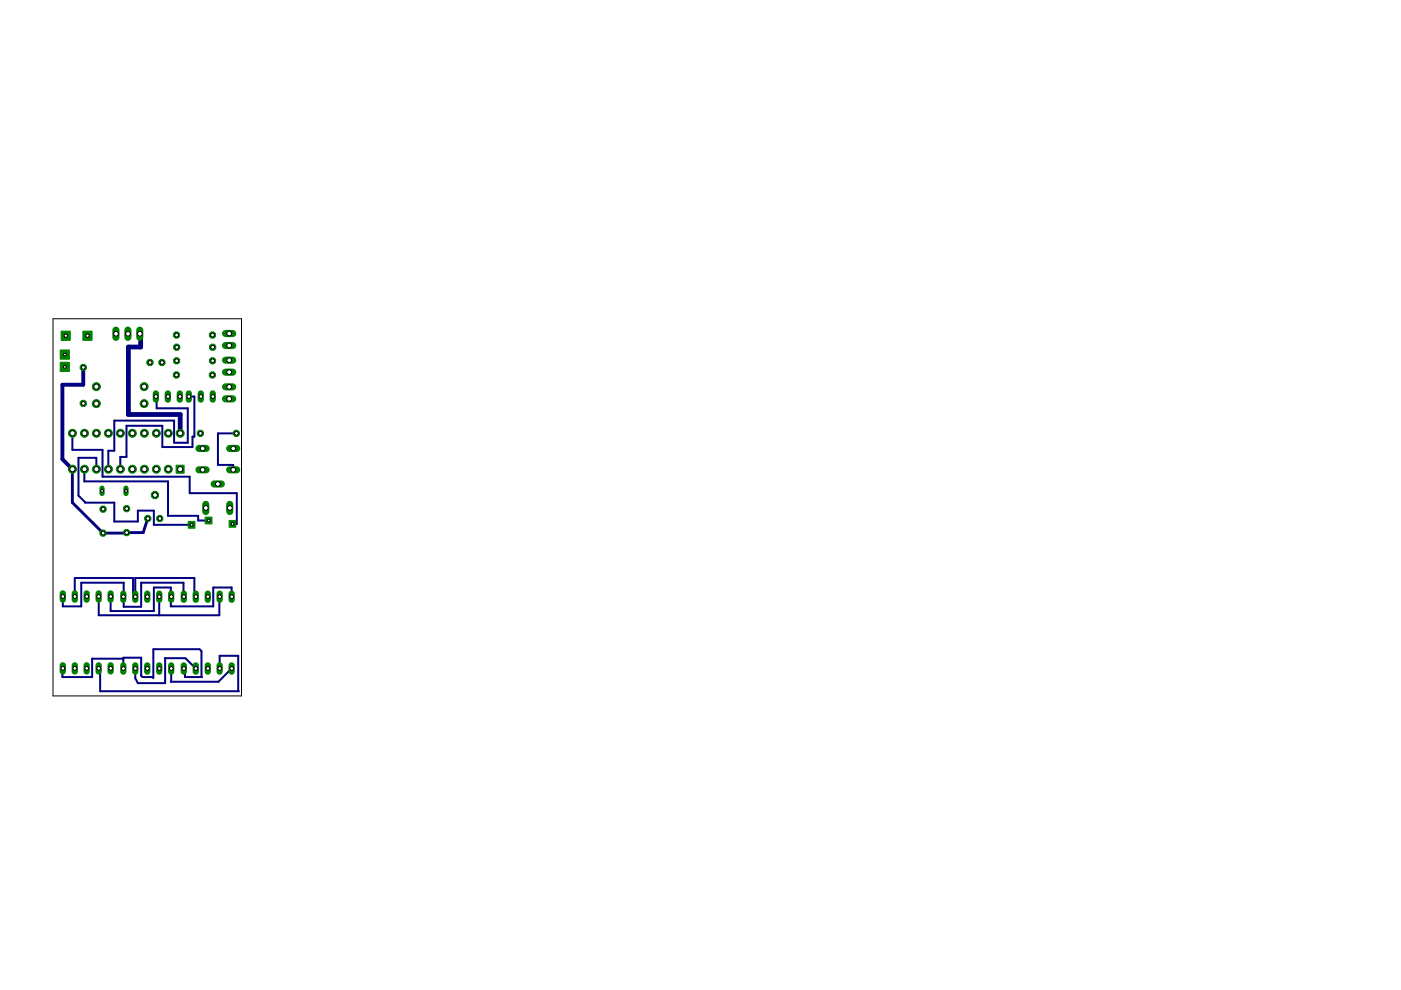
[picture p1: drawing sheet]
<svg xmlns="http://www.w3.org/2000/svg" width="297mm" height="210mm" viewBox="0 0 297 210" stroke-linecap="round" stroke-linejoin="round" font-family="sans-serif">
<path d="M29.6 70.8v.8h.2v2h-2.6v14.3h11v4" fill="none" stroke="#000080" stroke-width="1"/>
<path d="M15.3 99.5v7.1l6.5 6.4 8.6-.1 .9-3" fill="none" stroke="#000080" stroke-width=".61"/>
<path d="M17.7 77.9v3.7h-4.5v15.8l2.1 2.1" fill="none" stroke="#000080" stroke-width=".83"/>
<g fill="none" stroke="#000080" stroke-width=".42">
<path d="M15.3 91.9v3.5h6.4v5.7h18.5v3.5h10v6.5h-.9M17.9 99.5v2.6h17.7v7.3h6.4v1h2.2M20.4 99.5v-2.4h-3.8v8l1.4 1.5h6.2v4h5v-2.3h3.4v3h8M33 84.1h.2v2.5h6.6v7.3h-2.9v-4.7h-12.7v6.4h-1.2v3.9M40 84.1h1.2v8.5h-.4v2.2h-6.4v-4.5h-7.6v6.6h-1.3v2.6M50.1 91.9h-3.9v6.7h3.2v1M13.3 126.5v2.1h3.9v-5.1h9v5.2h3.7v-5.2h9l.1 3M15.9 126.5v-3.9h12.3v3.9h.5v-3.9h12.5v3.9h.3M20.9 126.5h.1M20.9 126.5v4h25.6l.1-4M23.5 126.5v3.1h9.1v-5h3.6v4h9v-4h3.9v1.9M26.1 126.5h.1"/>
<path d="M26.2 139.5l3.7-.1v3.9l.3 .3h2.1l.2 .1v-6.1h9.8l.4 .4 .1 5.6h-3.6v-1.6l-.2-.3M26.2 139.5v.2h-6.7v3.9h-6.3l.1-1.9M26.2 139.5l-.1 2.2M33.8 126.5v4M35 139.6h4.3l2.2 2.1M35 139.6l-.1 .1M35 139.6v5.2h-5.8l-.5-1v-2.1M36.2 126.5h.1M20.9 141.7l.3 .3v4.6h29.4l-.1-7.6h-3.9v2.7M36.3 141.7l-.1 2.8h10.1l2.8-2.8"/>
</g>
<circle cx="21.8" cy="107.9" r=".71" fill="#008000" stroke="#008000" stroke-width=".21"/>
<circle cx="21.9" cy="107.9" r=".4" fill="#fff" stroke="#000" stroke-width=".21"/>
<circle cx="21.8" cy="113" r=".71" fill="#008000" stroke="#008000" stroke-width=".21"/>
<circle cx="21.9" cy="113" r=".4" fill="#fff" stroke="#000" stroke-width=".21"/>
<circle cx="26.8" cy="107.8" r=".71" fill="#008000" stroke="#008000" stroke-width=".21"/>
<circle cx="26.9" cy="107.8" r=".4" fill="#fff" stroke="#000" stroke-width=".21"/>
<circle cx="26.8" cy="112.9" r=".71" fill="#008000" stroke="#008000" stroke-width=".21"/>
<circle cx="26.9" cy="112.9" r=".4" fill="#fff" stroke="#000" stroke-width=".21"/>
<path d="M21.6 103.5v1.1" fill="none" stroke="#008000" stroke-width="1.1"/>
<circle cx="21.7" cy="104.1" r=".3" fill="#fff" stroke="#000" stroke-width=".21"/>
<path d="M26.7 103.5v1.1" fill="none" stroke="#008000" stroke-width="1.1"/>
<circle cx="26.7" cy="104.1" r=".3" fill="#fff" stroke="#000" stroke-width=".21"/>
<circle cx="50.1" cy="91.9" r=".71" fill="#008000" stroke="#008000" stroke-width=".21"/>
<circle cx="50.1" cy="91.9" r=".4" fill="#fff" stroke="#000" stroke-width=".21"/>
<circle cx="42.5" cy="91.9" r=".71" fill="#008000" stroke="#008000" stroke-width=".21"/>
<circle cx="42.5" cy="91.9" r=".4" fill="#fff" stroke="#000" stroke-width=".21"/>
<path d="M48.7 95.1h1.5" fill="none" stroke="#008000" stroke-width="1.5"/>
<circle cx="49.5" cy="95.1" r=".51" fill="#fff" stroke="#000" stroke-width=".21"/>
<path d="M48.7 99.6h1.5" fill="none" stroke="#008000" stroke-width="1.5"/>
<circle cx="49.5" cy="99.6" r=".51" fill="#fff" stroke="#000" stroke-width=".21"/>
<path d="M42.2 95.1h1.5" fill="none" stroke="#008000" stroke-width="1.5"/>
<circle cx="43" cy="95.1" r=".51" fill="#fff" stroke="#000" stroke-width=".21"/>
<path d="M42.2 99.6h1.5" fill="none" stroke="#008000" stroke-width="1.5"/>
<circle cx="43" cy="99.6" r=".51" fill="#fff" stroke="#000" stroke-width=".21"/>
<path d="M24.6 70v1.5" fill="none" stroke="#008000" stroke-width="1.5"/>
<circle cx="24.6" cy="70.8" r=".51" fill="#fff" stroke="#000" stroke-width=".21"/>
<path d="M27.1 70v1.5" fill="none" stroke="#008000" stroke-width="1.5"/>
<circle cx="27.1" cy="70.8" r=".51" fill="#fff" stroke="#000" stroke-width=".21"/>
<path d="M29.6 70v1.5" fill="none" stroke="#008000" stroke-width="1.5"/>
<circle cx="29.7" cy="70.8" r=".51" fill="#fff" stroke="#000" stroke-width=".21"/>
<path d="M40 83.4v1.3" fill="none" stroke="#008000" stroke-width="1.3"/>
<circle cx="40" cy="84.1" r=".4" fill="#fff" stroke="#000" stroke-width=".21"/>
<path d="M45.1 83.4v1.3" fill="none" stroke="#008000" stroke-width="1.3"/>
<circle cx="45.1" cy="84.1" r=".4" fill="#fff" stroke="#000" stroke-width=".21"/>
<path d="M42.6 83.4v1.3" fill="none" stroke="#008000" stroke-width="1.3"/>
<circle cx="42.6" cy="84.1" r=".4" fill="#fff" stroke="#000" stroke-width=".21"/>
<path d="M33 83.4v1.3" fill="none" stroke="#008000" stroke-width="1.3"/>
<circle cx="33.1" cy="84.1" r=".4" fill="#fff" stroke="#000" stroke-width=".21"/>
<path d="M38.1 83.4v1.3" fill="none" stroke="#008000" stroke-width="1.3"/>
<circle cx="38.1" cy="84.1" r=".4" fill="#fff" stroke="#000" stroke-width=".21"/>
<path d="M35.6 83.4v1.3" fill="none" stroke="#008000" stroke-width="1.3"/>
<circle cx="35.6" cy="84.1" r=".4" fill="#fff" stroke="#000" stroke-width=".21"/>
<circle cx="30.6" cy="85.6" r=".85" fill="#008000" stroke="#008000" stroke-width=".21"/>
<circle cx="30.6" cy="85.6" r=".55" fill="#fff" stroke="#000" stroke-width=".21"/>
<circle cx="20.4" cy="85.6" r=".85" fill="#008000" stroke="#008000" stroke-width=".21"/>
<circle cx="20.4" cy="85.6" r=".55" fill="#fff" stroke="#000" stroke-width=".21"/>
<circle cx="30.6" cy="82" r=".85" fill="#008000" stroke="#008000" stroke-width=".21"/>
<circle cx="30.6" cy="82" r=".55" fill="#fff" stroke="#000" stroke-width=".21"/>
<circle cx="20.4" cy="82" r=".85" fill="#008000" stroke="#008000" stroke-width=".21"/>
<circle cx="20.4" cy="82" r=".55" fill="#fff" stroke="#000" stroke-width=".21"/>
<circle cx="45.1" cy="76.5" r=".71" fill="#008000" stroke="#008000" stroke-width=".21"/>
<circle cx="45.1" cy="76.5" r=".4" fill="#fff" stroke="#000" stroke-width=".21"/>
<circle cx="37.4" cy="76.5" r=".71" fill="#008000" stroke="#008000" stroke-width=".21"/>
<circle cx="37.5" cy="76.5" r=".4" fill="#fff" stroke="#000" stroke-width=".21"/>
<circle cx="45" cy="79.5" r=".71" fill="#008000" stroke="#008000" stroke-width=".21"/>
<circle cx="45" cy="79.5" r=".4" fill="#fff" stroke="#000" stroke-width=".21"/>
<circle cx="37.4" cy="79.5" r=".71" fill="#008000" stroke="#008000" stroke-width=".21"/>
<circle cx="37.4" cy="79.5" r=".4" fill="#fff" stroke="#000" stroke-width=".21"/>
<circle cx="17.7" cy="77.9" r=".71" fill="#008000" stroke="#008000" stroke-width=".21"/>
<circle cx="17.7" cy="77.9" r=".4" fill="#fff" stroke="#000" stroke-width=".21"/>
<circle cx="17.7" cy="85.5" r=".71" fill="#008000" stroke="#008000" stroke-width=".21"/>
<circle cx="17.7" cy="85.5" r=".4" fill="#fff" stroke="#000" stroke-width=".21"/>
<circle cx="37.4" cy="71" r=".71" fill="#008000" stroke="#008000" stroke-width=".21"/>
<circle cx="37.4" cy="71" r=".4" fill="#fff" stroke="#000" stroke-width=".21"/>
<circle cx="45" cy="71" r=".71" fill="#008000" stroke="#008000" stroke-width=".21"/>
<circle cx="45.1" cy="71" r=".4" fill="#fff" stroke="#000" stroke-width=".21"/>
<circle cx="37.5" cy="73.6" r=".71" fill="#008000" stroke="#008000" stroke-width=".21"/>
<circle cx="37.5" cy="73.6" r=".4" fill="#fff" stroke="#000" stroke-width=".21"/>
<circle cx="45.1" cy="73.6" r=".71" fill="#008000" stroke="#008000" stroke-width=".21"/>
<circle cx="45.1" cy="73.6" r=".4" fill="#fff" stroke="#000" stroke-width=".21"/>
<path d="M47.8 70.7h1.5" fill="none" stroke="#008000" stroke-width="1.5"/>
<circle cx="48.6" cy="70.7" r=".51" fill="#fff" stroke="#000" stroke-width=".21"/>
<path d="M47.8 73.3h1.5" fill="none" stroke="#008000" stroke-width="1.5"/>
<circle cx="48.6" cy="73.3" r=".51" fill="#fff" stroke="#000" stroke-width=".21"/>
<path d="M47.8 76.4h1.5" fill="none" stroke="#008000" stroke-width="1.5"/>
<circle cx="48.6" cy="76.4" r=".51" fill="#fff" stroke="#000" stroke-width=".21"/>
<path d="M47.8 78.9h1.5" fill="none" stroke="#008000" stroke-width="1.5"/>
<circle cx="48.6" cy="78.9" r=".51" fill="#fff" stroke="#000" stroke-width=".21"/>
<path d="M47.8 82h1.5" fill="none" stroke="#008000" stroke-width="1.5"/>
<circle cx="48.6" cy="82" r=".51" fill="#fff" stroke="#000" stroke-width=".21"/>
<path d="M47.8 84.6h1.5" fill="none" stroke="#008000" stroke-width="1.5"/>
<circle cx="48.6" cy="84.6" r=".51" fill="#fff" stroke="#000" stroke-width=".21"/>
<path d="M37.3 98.6h1.7v1.7h-1.7z" fill="#008000" stroke="#008000" stroke-width=".21"/>
<circle cx="38.2" cy="99.5" r=".55" fill="#fff" stroke="#000" stroke-width=".21"/>
<circle cx="35.7" cy="99.5" r=".85" fill="#008000" stroke="#008000" stroke-width=".21"/>
<circle cx="35.7" cy="99.5" r=".55" fill="#fff" stroke="#000" stroke-width=".21"/>
<circle cx="33.1" cy="99.5" r=".85" fill="#008000" stroke="#008000" stroke-width=".21"/>
<circle cx="33.1" cy="99.5" r=".55" fill="#fff" stroke="#000" stroke-width=".21"/>
<circle cx="30.6" cy="99.5" r=".85" fill="#008000" stroke="#008000" stroke-width=".21"/>
<circle cx="30.6" cy="99.5" r=".55" fill="#fff" stroke="#000" stroke-width=".21"/>
<circle cx="28.1" cy="99.5" r=".85" fill="#008000" stroke="#008000" stroke-width=".21"/>
<circle cx="28.1" cy="99.5" r=".55" fill="#fff" stroke="#000" stroke-width=".21"/>
<circle cx="25.5" cy="99.5" r=".85" fill="#008000" stroke="#008000" stroke-width=".21"/>
<circle cx="25.5" cy="99.5" r=".55" fill="#fff" stroke="#000" stroke-width=".21"/>
<circle cx="23" cy="99.5" r=".85" fill="#008000" stroke="#008000" stroke-width=".21"/>
<circle cx="23" cy="99.5" r=".55" fill="#fff" stroke="#000" stroke-width=".21"/>
<circle cx="20.4" cy="99.5" r=".85" fill="#008000" stroke="#008000" stroke-width=".21"/>
<circle cx="20.4" cy="99.5" r=".55" fill="#fff" stroke="#000" stroke-width=".21"/>
<circle cx="17.9" cy="99.5" r=".85" fill="#008000" stroke="#008000" stroke-width=".21"/>
<circle cx="17.9" cy="99.5" r=".55" fill="#fff" stroke="#000" stroke-width=".21"/>
<circle cx="15.4" cy="99.5" r=".85" fill="#008000" stroke="#008000" stroke-width=".21"/>
<circle cx="15.4" cy="99.5" r=".55" fill="#fff" stroke="#000" stroke-width=".21"/>
<circle cx="15.4" cy="91.9" r=".85" fill="#008000" stroke="#008000" stroke-width=".21"/>
<circle cx="15.4" cy="91.9" r=".55" fill="#fff" stroke="#000" stroke-width=".21"/>
<circle cx="17.9" cy="91.9" r=".85" fill="#008000" stroke="#008000" stroke-width=".21"/>
<circle cx="17.9" cy="91.9" r=".55" fill="#fff" stroke="#000" stroke-width=".21"/>
<circle cx="20.4" cy="91.9" r=".85" fill="#008000" stroke="#008000" stroke-width=".21"/>
<circle cx="20.4" cy="91.9" r=".55" fill="#fff" stroke="#000" stroke-width=".21"/>
<circle cx="23" cy="91.9" r=".85" fill="#008000" stroke="#008000" stroke-width=".21"/>
<circle cx="23" cy="91.9" r=".55" fill="#fff" stroke="#000" stroke-width=".21"/>
<circle cx="25.5" cy="91.9" r=".85" fill="#008000" stroke="#008000" stroke-width=".21"/>
<circle cx="25.5" cy="91.9" r=".55" fill="#fff" stroke="#000" stroke-width=".21"/>
<circle cx="28.1" cy="91.9" r=".85" fill="#008000" stroke="#008000" stroke-width=".21"/>
<circle cx="28.1" cy="91.9" r=".55" fill="#fff" stroke="#000" stroke-width=".21"/>
<circle cx="30.6" cy="91.9" r=".85" fill="#008000" stroke="#008000" stroke-width=".21"/>
<circle cx="30.6" cy="91.9" r=".55" fill="#fff" stroke="#000" stroke-width=".21"/>
<circle cx="33.1" cy="91.9" r=".85" fill="#008000" stroke="#008000" stroke-width=".21"/>
<circle cx="33.1" cy="91.9" r=".55" fill="#fff" stroke="#000" stroke-width=".21"/>
<circle cx="35.7" cy="91.9" r=".85" fill="#008000" stroke="#008000" stroke-width=".21"/>
<circle cx="35.7" cy="91.9" r=".55" fill="#fff" stroke="#000" stroke-width=".21"/>
<circle cx="38.2" cy="91.9" r=".85" fill="#008000" stroke="#008000" stroke-width=".21"/>
<circle cx="38.2" cy="91.9" r=".55" fill="#fff" stroke="#000" stroke-width=".21"/>
<path d="M49.1 141.1v1.3" fill="none" stroke="#008000" stroke-width="1.3"/>
<circle cx="49.1" cy="141.7" r=".4" fill="#fff" stroke="#000" stroke-width=".21"/>
<path d="M46.6 141.1v1.3" fill="none" stroke="#008000" stroke-width="1.3"/>
<circle cx="46.6" cy="141.7" r=".4" fill="#fff" stroke="#000" stroke-width=".21"/>
<path d="M44 141.1v1.3" fill="none" stroke="#008000" stroke-width="1.3"/>
<circle cx="44.1" cy="141.7" r=".4" fill="#fff" stroke="#000" stroke-width=".21"/>
<path d="M41.5 141.1v1.3" fill="none" stroke="#008000" stroke-width="1.3"/>
<circle cx="41.5" cy="141.7" r=".4" fill="#fff" stroke="#000" stroke-width=".21"/>
<path d="M39 141.1v1.3" fill="none" stroke="#008000" stroke-width="1.3"/>
<circle cx="39" cy="141.7" r=".4" fill="#fff" stroke="#000" stroke-width=".21"/>
<path d="M39 125.9v1.3" fill="none" stroke="#008000" stroke-width="1.3"/>
<circle cx="39" cy="126.5" r=".4" fill="#fff" stroke="#000" stroke-width=".21"/>
<path d="M41.5 125.9v1.3" fill="none" stroke="#008000" stroke-width="1.3"/>
<circle cx="41.5" cy="126.5" r=".4" fill="#fff" stroke="#000" stroke-width=".21"/>
<path d="M44 125.9v1.3" fill="none" stroke="#008000" stroke-width="1.3"/>
<circle cx="44.1" cy="126.5" r=".4" fill="#fff" stroke="#000" stroke-width=".21"/>
<path d="M46.6 125.9v1.3" fill="none" stroke="#008000" stroke-width="1.3"/>
<circle cx="46.6" cy="126.5" r=".4" fill="#fff" stroke="#000" stroke-width=".21"/>
<path d="M49.1 125.9v1.3" fill="none" stroke="#008000" stroke-width="1.3"/>
<circle cx="49.1" cy="126.5" r=".4" fill="#fff" stroke="#000" stroke-width=".21"/>
<path d="M36.3 141.1v1.3" fill="none" stroke="#008000" stroke-width="1.3"/>
<circle cx="36.3" cy="141.7" r=".4" fill="#fff" stroke="#000" stroke-width=".21"/>
<path d="M33.8 141.1v1.3" fill="none" stroke="#008000" stroke-width="1.3"/>
<circle cx="33.8" cy="141.7" r=".4" fill="#fff" stroke="#000" stroke-width=".21"/>
<path d="M31.2 141.1v1.3" fill="none" stroke="#008000" stroke-width="1.3"/>
<circle cx="31.2" cy="141.7" r=".4" fill="#fff" stroke="#000" stroke-width=".21"/>
<path d="M28.7 141.1v1.3" fill="none" stroke="#008000" stroke-width="1.3"/>
<circle cx="28.7" cy="141.7" r=".4" fill="#fff" stroke="#000" stroke-width=".21"/>
<path d="M26.1 141.1v1.3" fill="none" stroke="#008000" stroke-width="1.3"/>
<circle cx="26.2" cy="141.7" r=".4" fill="#fff" stroke="#000" stroke-width=".21"/>
<path d="M26.1 125.9v1.3" fill="none" stroke="#008000" stroke-width="1.3"/>
<circle cx="26.2" cy="126.5" r=".4" fill="#fff" stroke="#000" stroke-width=".21"/>
<path d="M28.7 125.9v1.3" fill="none" stroke="#008000" stroke-width="1.3"/>
<circle cx="28.7" cy="126.5" r=".4" fill="#fff" stroke="#000" stroke-width=".21"/>
<path d="M31.2 125.9v1.3" fill="none" stroke="#008000" stroke-width="1.3"/>
<circle cx="31.2" cy="126.5" r=".4" fill="#fff" stroke="#000" stroke-width=".21"/>
<path d="M33.8 125.9v1.3" fill="none" stroke="#008000" stroke-width="1.3"/>
<circle cx="33.8" cy="126.5" r=".4" fill="#fff" stroke="#000" stroke-width=".21"/>
<path d="M36.3 125.9v1.3" fill="none" stroke="#008000" stroke-width="1.3"/>
<circle cx="36.3" cy="126.5" r=".4" fill="#fff" stroke="#000" stroke-width=".21"/>
<path d="M23.5 141.1v1.3" fill="none" stroke="#008000" stroke-width="1.3"/>
<circle cx="23.5" cy="141.7" r=".4" fill="#fff" stroke="#000" stroke-width=".21"/>
<path d="M20.9 141.1v1.3" fill="none" stroke="#008000" stroke-width="1.3"/>
<circle cx="20.9" cy="141.7" r=".4" fill="#fff" stroke="#000" stroke-width=".21"/>
<path d="M18.4 141.1v1.3" fill="none" stroke="#008000" stroke-width="1.3"/>
<circle cx="18.4" cy="141.7" r=".4" fill="#fff" stroke="#000" stroke-width=".21"/>
<path d="M15.9 141.1v1.3" fill="none" stroke="#008000" stroke-width="1.3"/>
<circle cx="15.9" cy="141.7" r=".4" fill="#fff" stroke="#000" stroke-width=".21"/>
<path d="M13.3 141.1v1.3" fill="none" stroke="#008000" stroke-width="1.3"/>
<circle cx="13.3" cy="141.7" r=".4" fill="#fff" stroke="#000" stroke-width=".21"/>
<path d="M13.3 125.8v1.3" fill="none" stroke="#008000" stroke-width="1.3"/>
<circle cx="13.3" cy="126.5" r=".4" fill="#fff" stroke="#000" stroke-width=".21"/>
<path d="M15.9 125.8v1.3" fill="none" stroke="#008000" stroke-width="1.3"/>
<circle cx="15.9" cy="126.5" r=".4" fill="#fff" stroke="#000" stroke-width=".21"/>
<path d="M18.4 125.8v1.3" fill="none" stroke="#008000" stroke-width="1.3"/>
<circle cx="18.4" cy="126.5" r=".4" fill="#fff" stroke="#000" stroke-width=".21"/>
<path d="M20.9 125.8v1.3" fill="none" stroke="#008000" stroke-width="1.3"/>
<circle cx="20.9" cy="126.5" r=".4" fill="#fff" stroke="#000" stroke-width=".21"/>
<path d="M23.5 125.8v1.3" fill="none" stroke="#008000" stroke-width="1.3"/>
<circle cx="23.5" cy="126.5" r=".4" fill="#fff" stroke="#000" stroke-width=".21"/>
<path d="M45.4 102.6h1.5" fill="none" stroke="#008000" stroke-width="1.5"/>
<circle cx="46.2" cy="102.6" r=".51" fill="#fff" stroke="#000" stroke-width=".21"/>
<path d="M48.7 106.9v1.6" fill="none" stroke="#008000" stroke-width="1.5"/>
<circle cx="48.7" cy="107.7" r=".51" fill="#fff" stroke="#000" stroke-width=".21"/>
<path d="M43.6 106.9v1.6" fill="none" stroke="#008000" stroke-width="1.5"/>
<circle cx="43.6" cy="107.7" r=".51" fill="#fff" stroke="#000" stroke-width=".21"/>
<circle cx="13.8" cy="75.2" r=".83" fill="#008000" stroke="#008000" stroke-width=".21"/>
<circle cx="13.8" cy="75.2" r=".51" fill="#fff" stroke="#000" stroke-width=".21"/>
<circle cx="13.8" cy="77.8" r=".83" fill="#008000" stroke="#008000" stroke-width=".21"/>
<circle cx="13.8" cy="77.8" r=".51" fill="#fff" stroke="#000" stroke-width=".21"/>
<circle cx="13.9" cy="71.2" r=".83" fill="#008000" stroke="#008000" stroke-width=".21"/>
<circle cx="14" cy="71.2" r=".51" fill="#fff" stroke="#000" stroke-width=".21"/>
<circle cx="18.6" cy="71.2" r=".83" fill="#008000" stroke="#008000" stroke-width=".21"/>
<circle cx="18.6" cy="71.2" r=".51" fill="#fff" stroke="#000" stroke-width=".21"/>
<circle cx="32.9" cy="105" r=".83" fill="#008000" stroke="#008000" stroke-width=".21"/>
<circle cx="32.9" cy="105" r=".51" fill="#fff" stroke="#000" stroke-width=".21"/>
<circle cx="33.9" cy="109.9" r=".71" fill="#008000" stroke="#008000" stroke-width=".21"/>
<circle cx="33.9" cy="109.9" r=".4" fill="#fff" stroke="#000" stroke-width=".21"/>
<circle cx="31.3" cy="109.9" r=".71" fill="#008000" stroke="#008000" stroke-width=".21"/>
<circle cx="31.3" cy="109.9" r=".4" fill="#fff" stroke="#000" stroke-width=".21"/>
<circle cx="34.3" cy="76.9" r=".71" fill="#008000" stroke="#008000" stroke-width=".21"/>
<circle cx="34.4" cy="76.9" r=".4" fill="#fff" stroke="#000" stroke-width=".21"/>
<circle cx="31.8" cy="76.9" r=".71" fill="#008000" stroke="#008000" stroke-width=".21"/>
<circle cx="31.8" cy="76.9" r=".4" fill="#fff" stroke="#000" stroke-width=".21"/>
<path d="M48.6 110.3h1.4v1.5h-1.4z" fill="#008000" stroke="#008000" stroke-width=".21"/>
<circle cx="49.3" cy="111.1" r=".3" fill="#fff" stroke="#000" stroke-width=".21"/>
<path d="M43.5 109.6h1.4v1.5h-1.4z" fill="#008000" stroke="#008000" stroke-width=".21"/>
<circle cx="44.2" cy="110.4" r=".3" fill="#fff" stroke="#000" stroke-width=".21"/>
<path d="M39.9 110.6h1.4v1.4h-1.4z" fill="#008000" stroke="#008000" stroke-width=".21"/>
<circle cx="40.6" cy="111.3" r=".3" fill="#fff" stroke="#000" stroke-width=".21"/>
<path d="M17.6 70.2h1.9v2h-1.9z" fill="#008000" stroke="#008000" stroke-width=".21"/>
<circle cx="18.6" cy="71.2" r=".36" fill="#fff" stroke="#000" stroke-width=".21"/>
<path d="M13 70.2h1.9v2h-1.9z" fill="#008000" stroke="#008000" stroke-width=".21"/>
<circle cx="13.9" cy="71.2" r=".36" fill="#fff" stroke="#000" stroke-width=".21"/>
<path d="M12.8 74.2h1.9v2h-1.9z" fill="#008000" stroke="#008000" stroke-width=".21"/>
<circle cx="13.8" cy="75.2" r=".3" fill="#fff" stroke="#000" stroke-width=".21"/>
<path d="M12.8 76.8h1.9v2h-1.9z" fill="#008000" stroke="#008000" stroke-width=".21"/>
<circle cx="13.8" cy="77.8" r=".3" fill="#fff" stroke="#000" stroke-width=".21"/>
<path d="M11.2 67.6h40v80h-40z" fill="none" stroke="#000" stroke-width=".21"/>
</svg>
